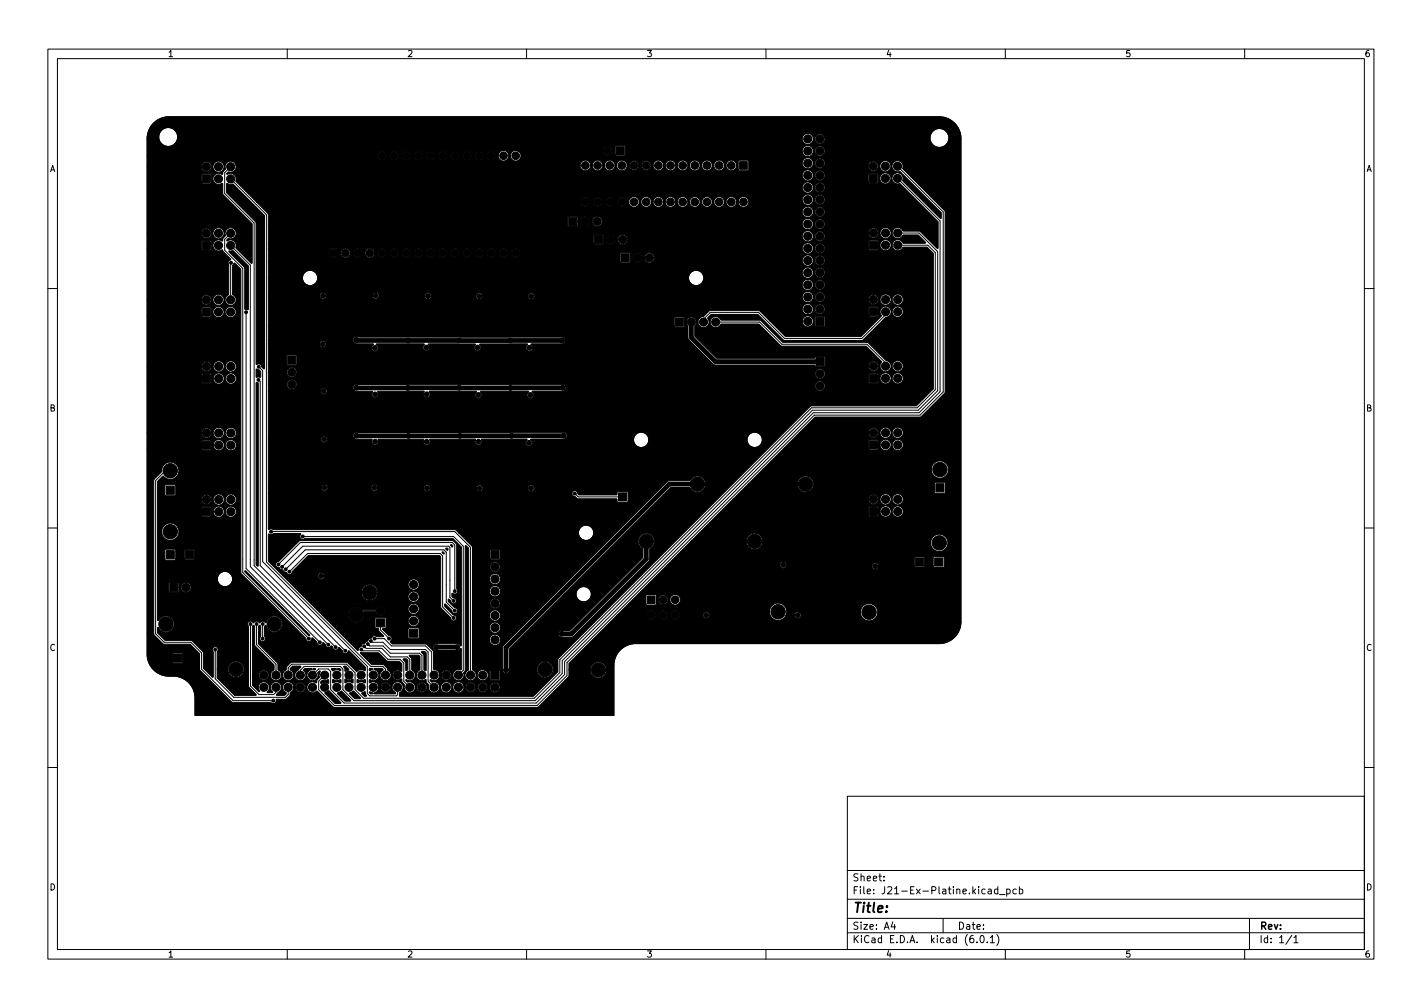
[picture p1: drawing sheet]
<svg xmlns="http://www.w3.org/2000/svg" width="297mm" height="210mm" viewBox="0 0 297 210" stroke-linecap="round" stroke-linejoin="round" font-family="sans-serif">
<defs><g id="words">
<text font-size="2.8" x="178" y="190.6">Title:</text>
<g font-size="2.1">
<text x="178" y="184">Sheet:</text>
<text x="178" y="186.7">File: J21-Ex-Platine.kicad_pcb</text>
<text x="178" y="196.9">KiCad E.D.A. kicad (6.0.1)</text>
<text x="178" y="194.1">Size: A4</text>
<text x="200" y="194.1">Date:</text>
<text x="263" y="194.1">Rev:</text>
<text x="263" y="196.9">Id: 1/1</text>
</g>
<g font-size="1.8">
<text x="35" y="11.9">1</text>
<text x="85" y="11.9">2</text>
<text x="135" y="11.9">3</text>
<text x="185" y="11.9">4</text>
<text x="235" y="11.9">5</text>
<text x="285" y="11.9">6</text>
<text x="10.3" y="35.9">A</text>
<text x="285.3" y="35.9">A</text>
<text x="10.3" y="85.9">B</text>
<text x="285.3" y="85.9">B</text>
<text x="10.3" y="135.9">C</text>
<text x="285.3" y="135.9">C</text>
<text x="10.3" y="185.9">D</text>
<text x="285.3" y="185.9">D</text>
<text x="35" y="199.9">1</text>
<text x="85" y="199.9">2</text>
<text x="135" y="199.9">3</text>
<text x="185" y="199.9">4</text>
<text x="235" y="199.9">5</text>
<text x="285" y="199.9">6</text>
</g>
</g></defs>
<g fill="none" stroke="#000" stroke-width=".21">
<path d="M10 10.2h277v190.1h-277zM12 12.2h273v186.1h-273zM60 10.2v2M110 10.2v2M160 10.2v2M210 10.2v2M260 10.2v2M32.2 25.6a4.6 4.6 0 0 1 3.2-1.2h160.8a4.6 4.6 0 0 1 4.5 4.7v100.8a4.6 4.6 0 0 1-4.7 4.5h-63.1a4.6 4.6 0 0 0-4.7 4.5v10.5h-87.5v-3.5a4.7 4.7 0 0 0-5.5-4.7 4.6 4.6 0 0 1-4.5-4.7v-107.6a4.6 4.6 0 0 1 1.5-3.3zM48.2 37.3l7.4 7.5v72.5l21.9 21.9h2.5l.5 .5v1.3M48.2 34.8l-1.3 1.3v4.3l6.2 6.2v71.5l17 17M187.5 37.2l8.9 8.9v35.7l-4.4 4.4h-22.1l-52 51.9v2.8l-5.9 5.9h-40.1l-2.8-2.8v-3.8l-.5-.5h-2l-1.3 1.3M187.5 34.7l9.5 9.6v37.5l-4.8 4.9h-22.1l-51.7 51.6v2.8l-6.2 6.2h-42.4l-3.2-3.3v-1.8l1.2-1.2"/>
<path d="M48.2 48.7l-1.3 1.3v2.3l3.8 3.7v63.5l13.8 13.8M48.2 51.2l4.1 4.2v62.9l16.3 16.3M48.3 54.9l-.1 7.7M187.5 48.7h4.5l3.9 3.8v29.1l-4.1 4.1h-22.1l-52.3 52.2v2.7l-5.6 5.7h-37.9l-2.3-2.3v-4.3l-.5-.5h-7.6l-.8 .7v1.1M187.5 51.2h6.3l1.6 1.5v28.7l-3.8 3.8h-22.1l-52.6 52.5v2.7l-5.3 5.4h-35.6l-1.8-1.8v-3.5l-1.8-1.8h-11.4l-.8 .7v1.6M10 60.2h2M51.4 65.2v53.5l15.4 15.4M54 79.3l.4 .4v38.4l17.7 17.8M54 76.6l.9 .8v39.9l21.8 21.8v5.7l.5 .5h5.6l.3-.3v-1.5M149.5 67.2h9.2l4.6 4.7h17.8l3.9 3.9v.7M185 65.1v.6l-5 5h-16.1l-5.4-5.4h-10.2l-1.3 1.3v.6M285 60.2h2"/>
<path d="M35.6 98.3h-1.1l-2 2v32l1.8 1.8h5.6l2.2 2.2v3.4l6.6 6.6h8.4M10 110.2h2M56.6 111h38.4l3.3 3.3v26.7M58.2 117.9l4.5-4.6h31.8l.5 .5v9.6M58.9 118.4l4.3-4.4h30.5l.3 .3v10.4l.7 .8M59.7 118.9l4.1-4.1h28.9l.5 .5v10.4l1.8 1.8M60.5 119.4l3.8-3.8h27.6l.6 .5v10.6l2.2 2.3M63.2 112h31.5l2.1 2v25.9l-1 1.1M120.1 103l.7 .7h9.2M285 110.2h2M45 135.6v6.1l3.8 3.9h10.8l.6-.6v-1.5M52.3 130.3v13l1.8 1.7h3l.6-.5v-1"/>
<path d="M53.6 130.3v4.3l4.1 4.1v2.3M54.9 130.3v3M75.5 135.6l.2 .3h3.5l1.8 1.8h2.6l.7 .7v3.9l1.3 1.2M76.1 135l.4 .4h3.3l1.7 1.8h3.6l.5 .5v3.3M76.8 134.5l.4 .4h2.8l1.5 1.5h6.1l.5 .5v4.1M77.5 133.9l.2 .2h2.3l1.5 1.5h7.4l.5 .6v6.1l1.3 1.2M78.2 133.3h2.1l1.5 1.6h7.1l1.3 1.2v4.4l.5 .5M79.5 130v1.6l1.8 1.7M79.5 127.5h-4.3l-.8 .8M10 160.2h2M177 166.3h108v32h-108zM285 160.2h2"/>
<path d="M60 198.3v2M110 198.3v2M160 198.3v2M177 194.8h108M177 191.8h108M177 187.8h108M177 181.8h108M184.6 183.8v.1M184.6 183v.1M186.5 192.5l-.4 1h1M186.9 193v1M197 191.8v3"/>
<path d="M204.1 196.7v.1M204.9 195.4l.2-.1a.8 .8 0 0 1 .5 .8 .8 .8 0 0 1-.5 .7 1 1 0 0 1-.2-1.4zM206.2 196.7v.1M206.4 185.7h.6l.1 .9M206.9 195.8l.4-.5v1.5M206.9 196.8h.8M207.1 186l-.5 .1-.2 .2 .2 .3h.5M208.2 195.1a1.72 1.72 0 0 1 0 2.3M208.4 185.7l-.4-.1-.3 .3 .2 .7h.5M208.4 185.1v1.5M208.8 186.8h1.1M210 198.3v2"/>
<path d="M210.3 185.7l.4-.1 .3 .3-.1 .7h-.6M210.3 185.6v1.5M212.3 185.7l-.4-.1-.3 .3 .1 .7h.6M212.9 185.7l.5-.1 .2 .3-.1 .7h-.6M212.9 185.1v1.5M260 198.3v2M261 191.8v6.5M269.9 195.3l-1.3 1.9M270.3 195.8l.4-.5v1.5M270.3 196.8h.8"/>
<circle cx="35.1" cy="28.6" r="1.97"/>
<circle cx="196.2" cy="28.8" r="1.97"/>
<circle cx="64.8" cy="58" r="1.6"/>
<circle cx="145.4" cy="58" r="1.6"/>
<circle cx="133.9" cy="91.8" r="1.6"/>
<circle cx="157.6" cy="91.8" r="1.6"/>
<circle cx="122.4" cy="111.2" r="1.6"/>
<circle cx="47" cy="120.9" r="1.6"/>
<circle cx="121.9" cy="124.1" r="1.6"/>
</g>
<g fill="#000" stroke="#000" stroke-width=".21">
<path d="M42.3 36.6h1.6v1.5h-1.6zM46.8 34.9h.2l.1 .4-.5 .4-.1 .7-.8-.2v-.2l.8-.4zM47.4 38.3l1.3 .2 6.5 6.5v32h-.2l-.3-.3a.7 .7 0 0 0-.4-.7 .7 .7 0 0 0-.7 .1l-.1-29.6-6.1-6.2zM47.6 35.9l.5 .2-.7 .3v-.2zM128.7 30.6h1.7v1.7h-1.7zM154.5 33.7h1.6v1.6h-1.6zM181.6 36.5h1.6v1.5h-1.6zM186.1 34.8h.2l.5 .8 .6 .4a1.56 1.56 0 0 0-1.2 1.2h-.1a1.42 1.42 0 0 0-1.1-1.2v-.1a1.21 1.21 0 0 0 1.1-.9zM187.6 35.9l.4-.1 .4 .5-.8-.2zM188.4 36.4h.2l8 8v1.2h-.2l-7.8-7.8v-.8zM32.1 25.7l1.5-1 1.8-.3h160.8l1.8 .4 1.5 1.1 1 1.6 .2 1.6v100.8l-.1 1.2-.6 1.1-.6 .8-1 .8-.9 .4-1.1 .2h-63.5a4.5 4.5 0 0 0-3.4 1.4l-.1 .1a4.6 4.6 0 0 0-1.2 3v10.4l-.1 .1h-87.2l-.2-.1v-3.4a4.6 4.6 0 0 0-4.4-4.7l-1.9-.1-1.3-.5-1.3-1.1-.7-1.2h4.9l.2 .2 1.8-.1 .1-.1v-1.8l-.1-.1h-1.9l-.1 1.9h-4.9l-.4-1.4v-4.5h1.4l2.1 2.1h5.5l2 2v3.4l6.8 6.8h8.2a.66 .66 0 0 0 .8 .1 .66 .66 0 0 0 .2-.8l2.2-.1 .7-.7v-.6l.6-.4 .2-.7h.3a1.04 1.04 0 0 0 1.5 1 1.04 1.04 0 0 0 .1-1.8 1.04 1.04 0 0 0-1.6 .7l-.3 .1a1.36 1.36 0 0 0-1.2-1.2l.1-.2a1.23 1.23 0 0 0 1.1-1.1h.2l.4 .9 .6 .2a1.27 1.27 0 0 0 1.4-1.1l.4 .7 .8 .6a1.19 1.19 0 0 0-1 1.6 1.19 1.19 0 0 0 1.9 .4h.2l3.5 3.4h42.5l6.5-6.4v-1.4h4.5a1.67 1.67 0 0 0 .7 1.4l.8 .3 1-.2a1.7 1.7 0 0 0 .1-2.9 1.7 1.7 0 0 0-2.6 1.4h-4.5l.1-1.4 10-10.1h6.2a.91 .91 0 0 0 .9 .9 .91 .91 0 0 0 .9-.9h.7a.91 .91 0 0 0 .9 .9 .91 .91 0 0 0 .9-.9h.7a.9 .9 0 0 0 .9 .9 .9 .9 0 0 0 .9-.9h4.9l.3 .6a.7 .7 0 0 0 1.1-.5 .7 .7 0 0 0-.9-.7l-.3 .2-.2 .4h-4.9l-.4-.7h19.2a1.8 1.8 0 0 0 2.6 1.7l.5-.4 .4-.6h1.7l.3 .6a.7 .7 0 0 0 1-.2 .7 .7 0 0 0-.2-.9l-.1-.1h12.8l.2 .8 .5 .6a1.8 1.8 0 0 0 1.5 .4l.5-.2 .6-.5 .3-1a1.81 1.81 0 0 0-1.3-1.8 1.81 1.81 0 0 0-2.1 .9l-.2 .8-13.1-.1-.5 .3-.2 .4h-1.7l.1-.7a1.81 1.81 0 0 0-1.7-1.8 1.81 1.81 0 0 0-1.9 1.8l-19.2-.1a.91 .91 0 0 0-1.4 .8h-.7a.9 .9 0 0 0-.9-.9 .9 .9 0 0 0-.9 .9h-.7a.9 .9 0 0 0-.9-.9 .9 .9 0 0 0-.9 .9h-6.2l2.4-2.3h3.6l.3 .2h1.7l.2-.2v-.9h.4a1 1 0 0 0 1 1 1 1 0 0 0 1-1h.4l.3 .8a1.1 1.1 0 0 0 1.1 .3 1.1 1.1 0 0 0 .8-1.2 1.1 1.1 0 0 0-1.1-1 1.1 1.1 0 0 0-1.1 1.1h-.4v-.2a1.01 1.01 0 0 0-1.1-.8 1.01 1.01 0 0 0-.9 1h-.4l-.1-1-1.8-.1-.3 .3v1.7h-3.6l8.1-8.2h23.5l.3 .6a.7 .7 0 0 0 1.1-.3h17.8l.3 .6a.71 .71 0 0 0 1.1-.6h7.5l.2 .2h1.7l.2-.2h1.8l.3 .3h1.8l.2-.3v-1.8l-.2-.2h-1.9l-.2 .2v1.8h-1.8v-1.7l-.2-.2h-1.9v1.9h-7.5a.7 .7 0 0 0-.7-.7 .7 .7 0 0 0-.7 .7h-17.8v-.3a.7 .7 0 0 0-.7-.7 .7 .7 0 0 0-.7 .7h-23.5l5-4.9h11.5l.1 .5a1.73 1.73 0 0 0 1.2 1.2h.7l.7-.3 .5-.6 .2-.5h35.1l.1 .6a1.8 1.8 0 0 0 1 1.1l1 .1 1-.5a1.81 1.81 0 0 0-.6-2.9 1.81 1.81 0 0 0-2.5 1.6l-35.1-.1a1.7 1.7 0 0 0-1.6-1.9 1.7 1.7 0 0 0-1.8 1.7h-11.5l5.5-5.6h31.5l.4 .4h1.3l.3-.2 .1-.8h.3a1.2 1.2 0 0 0 1.2 1.1 1.2 1.2 0 0 0 1.2-1.1l.2 .1a1.19 1.19 0 0 0 1.2 1 1.19 1.19 0 0 0 1.1-1.2 1.19 1.19 0 0 0-1.1-1.1v-.2a1.16 1.16 0 0 0 1.1-1.1 1.16 1.16 0 0 0-1-1.2h-.1a1.27 1.27 0 0 0-1.3 1.1l-.5-.7-.5-.4a1.19 1.19 0 0 0-1.5 1 1.19 1.19 0 0 0 1.1 1.4v.1a1.24 1.24 0 0 0-1.1 1.2h-.3v-.7l-.2-.3-1.5-.1-.4 .4v1.3h-31.5l3.2-3.2h28.3a1.04 1.04 0 0 0 1.5 1 1.04 1.04 0 0 0 .2-1.7 1.04 1.04 0 0 0-1.7 .6l-28.3 .1 3.2-3.2h10.3a1.71 1.71 0 0 0 .8 1.5l.9 .3 26.9-.1 .2 .3h1.8l.3-.2v-1.8l-.3-.3h-1.9l-.1 .3v1.7h-26.5l.4-.1a1.71 1.71 0 0 0 .1-3 1.71 1.71 0 0 0-2.6 1.4h-10.3l3.1-3h35.1l.3 1 .8 .7 1.1 .1 .9-.5a1.81 1.81 0 0 0-.5-2.9 1.81 1.81 0 0 0-2.6 1.6h-35.1l4.4-4.5h17.6l.4 .4h1.3l.3-.2 .1-.8h.3a1.2 1.2 0 0 0 1.2 1.1 1.2 1.2 0 0 0 1.2-1.1l.2 .1a1.19 1.19 0 0 0 1.2 1 1.19 1.19 0 0 0 1.1-1.2 1.19 1.19 0 0 0-1.1-1.1v-.2a1.16 1.16 0 0 0 1-1.4 1.16 1.16 0 0 0-1.6-.8l-.4 .4-.2 .6-.3-.1a1.16 1.16 0 0 0-1.2-1 1.16 1.16 0 0 0-1.1 1.2 1.16 1.16 0 0 0 1.1 1.1l.1 .2a1.5 1.5 0 0 0-1.2 1.2h-.3v-.7l-.2-.3-1.5-.1-.4 .4v1.3h-17.6l3.2-3.2h14.4l.1 .4a1.06 1.06 0 0 0 1.7 .4 1.06 1.06 0 0 0-.3-1.7 1.06 1.06 0 0 0-1.5 .9h-14.4l3.3-3.2h22l5.1-5.2v-37.7l-8.8-9.1a1.19 1.19 0 0 0-1-1.5 1.19 1.19 0 0 0-1.4 1.1l-.1-.1a1.15 1.15 0 0 0-1.2-1 1.15 1.15 0 0 0-1.1 1.1 1.15 1.15 0 0 0 1 1.2l.1 .1a1.21 1.21 0 0 0-1.1 1.2 1.21 1.21 0 0 0 1.2 1.2 1.21 1.21 0 0 0 1.2-1.1l.7 1 1.1 .1 7.9 7.9v5.5l-.1 .1-3.6-3.6-3.6-.1a1.21 1.21 0 0 0-1.3-.7 1.21 1.21 0 0 0-1 1.1l-.2-.1a1.16 1.16 0 0 0-1.2-1 1.16 1.16 0 0 0-1.1 1.2 1.16 1.16 0 0 0 1.1 1.1l.1 .2a1.19 1.19 0 0 0-1.2 1 1.19 1.19 0 0 0 1 1.3 1.19 1.19 0 0 0 1.3-.8l.1-.2h.2l.2 .6 .6 .4a1.17 1.17 0 0 0 1.4-.6l5-.1 1.4 1.4v28.2l-3.5 3.5-22.2 .1-52.7 52.7-.1 2.8-5 5.1h-28v-.8l.5-.4 .2-.6h.2a1.21 1.21 0 0 0 .8 1 1.16 1.16 0 0 0 1.6-1l.3-.1a1.04 1.04 0 0 0 1.5 1 1.04 1.04 0 0 0 .2-1.8 1.04 1.04 0 0 0-1.7 .7l-.3 .1a1.36 1.36 0 0 0-1.2-1.2l.1-.2a1.23 1.23 0 0 0 1.1-1.1h.2l.3 .7 .5 .4h.6l.6-.2 .1 .6a.84 .84 0 0 1 .4 1.2 1.17 1.17 0 0 0 1.3 1 1.17 1.17 0 0 0 1.1-1.1l.2 .1a1.16 1.16 0 0 0 1.1 1 1.16 1.16 0 0 0 1.1-.9l.1-.2h.2a1.21 1.21 0 0 0 .8 1 1.16 1.16 0 0 0 1.5-1l.3-.1a1.06 1.06 0 0 0 1.1 1.1 1.06 1.06 0 0 0 1.1-1.1h.4a1.06 1.06 0 0 0 1 1.1 1.06 1.06 0 0 0 1.1-1.1h.4a1.04 1.04 0 0 0 1.5 1 1.04 1.04 0 0 0 .2-1.8 1.04 1.04 0 0 0-1.7 .7l-.4 .1a1.05 1.05 0 0 0-1.1-1 1.05 1.05 0 0 0-1 1h-.4l-.1-.2a1.06 1.06 0 0 0-1.1-.8 1.06 1.06 0 0 0-1 1h-.3v-.2a1.4 1.4 0 0 0-1.1-1v-.2a1.23 1.23 0 0 0 1.1-1.1h.2l.5 .9 .6 .2a1.27 1.27 0 0 0 1.3-1.1l.5 .7 .7 .4 .9-.3h.7l.2 .2h1.7l.2-.2v-1.8h-2l-.1 1.8h-.7l.3-.4 .1-.6-.3-.6-.4-.3h3.7l.2 .5 .6 .2 .4-.2 .2-.6h5.8l.1 .7 .5 .6 .6 .3 .8 .1a1.7 1.7 0 0 0 1.4-1.9 1.7 1.7 0 0 0-1.8-1.5 1.7 1.7 0 0 0-1.6 1.7h-5.8v-4.3l3.2-3.2h7l.2 .4 .4 .3 2.5-.1 15.8-15.7 .2-.5 .1-2.2a1.73 1.73 0 0 0 .4-2.6 1.73 1.73 0 0 0-2.7 .2 1.73 1.73 0 0 0 .8 2.6v1.8l-15.2 15.1h-1.9l-.4 .3-.2 .4h-7l8.2-8.2h2.5v.2a1.61 1.61 0 0 0 2.6 1.1 1.61 1.61 0 0 0-.3-2.8 1.61 1.61 0 0 0-2.3 1.5h-2.5l22.3-22.3h3.9l.6 .6 .6 .3 .5 .1 .8-.2a1.7 1.7 0 0 0 .4-2.7 1.7 1.7 0 0 0-2.7 .4l-4.4 .1-.4 .2-34.2 34.1-.2 .5v4.7h-3.7a1.23 1.23 0 0 0-1.7 1.1l-.4-.8-.5-.4v-6.2h3.5l.3 .7 .8 .4a1.17 1.17 0 0 0 1.3-1 1.17 1.17 0 0 0-1.1-1.3v-.2a1.2 1.2 0 0 0 1.1-1.2 1.2 1.2 0 0 0-1.2-1.2l.1-.1a1.16 1.16 0 0 0 .9-1.8 1.16 1.16 0 0 0-2 0 1.16 1.16 0 0 0 .9 1.8l.1 .1a1.24 1.24 0 0 0-1.2 1.2 1.24 1.24 0 0 0 1.2 1.3l-.1 .1a1.23 1.23 0 0 0-1.1 1.2h-3.5v-7.6h3.6l.1 .4a1.06 1.06 0 0 0 1.7 .3 1.06 1.06 0 0 0-.3-1.7 1.06 1.06 0 0 0-1.5 1h-3.6v-2.6h3.5l.1 .2a1.17 1.17 0 0 0 1.2 1 1.17 1.17 0 0 0 1.1-1.2 1.17 1.17 0 0 0-1.1-1.1v-.3a1.16 1.16 0 0 0 .8-1.7 1.16 1.16 0 0 0-1.9 0 1.16 1.16 0 0 0 .9 1.7v.3l-.6 .2-.3 .3-.2 .6h-3.5v-5.1h3.6a1.05 1.05 0 0 0 1.5 1.1 1.05 1.05 0 0 0 .2-1.8 1.05 1.05 0 0 0-1.6 .7h-3.7v-1.6h3.6l.2 .2h1.8l.2-.2-.1-1.9h-2l-.1 1.9h-3.6v-2.6l-2.9-2.9h25v.3a1.61 1.61 0 0 0 2.6 1 1.61 1.61 0 0 0-.2-2.7 1.61 1.61 0 0 0-2.4 1.4h-25l-.7-.6h-38l-.3-.2-.6 .2-.1-.2v-7.4l63.4 .1a.6 .6 0 0 0 .6 .6l.6 .4h8.1l.1 .7 .2 .1h1.8l.3-.2v-1.8l-.2-.3h-1.9l-.2 .1-.1 .6h-7.8l-.3-.2a.62 .62 0 0 0-.6-.6 .62 .62 0 0 0-.6 .5h-63.4v-1.2h11l.3 .6a.7 .7 0 0 0 .7 .1 .7 .7 0 0 0 .4-.7h9l.3 .6a.7 .7 0 0 0 1.1-.5h9.6l.2 .5 .2 .2a.7 .7 0 0 0 1-.6l9.6-.1a.71 .71 0 0 0 .7 .7 .71 .71 0 0 0 .7-.6l9.3-.1a.71 .71 0 0 0 .7 .7 .71 .71 0 0 0 .7-.6v-.1a.71 .71 0 0 0-.8-.7l-.4 .3-.2 .4h-9.3a.7 .7 0 0 0-.9-.6l-.4 .3-.1 .3h-9.6a.71 .71 0 0 0-.8-.7l-.4 .3-.2 .4h-9.6v-.1a.7 .7 0 0 0-.7-.7 .7 .7 0 0 0-.7 .7h-9a.7 .7 0 0 0-.7-.7 .7 .7 0 0 0-.7 .7h-11v-10.1h10.9l.2 .5a.71 .71 0 0 0 1.2-.3 .71 .71 0 0 0-1-.8l-.3 .3-.1 .3h-10.9v-.8h17.6l.2 .5 .4 .3h3.4v.7l.4 .5a.7 .7 0 0 0 .8-.2 .7 .7 0 0 0 .1-.8l.1-.2h9.3l.1 .1v.6l.2 .4a.7 .7 0 0 0 1.1-.6l-.1-.4 .2-.1h9.3l.1 .2a.71 .71 0 0 0 .5 1 .71 .71 0 0 0 .9-.7l-.1-.4 .1-.1h9.3l.1 .1a.72 .72 0 0 0-.2 1.1 .72 .72 0 0 0 1.1 0 .72 .72 0 0 0-.1-1.1h21.4l.1 .3a1.61 1.61 0 0 0 1.7 1.3 1.61 1.61 0 0 0 1.4-1.6h20.5l.1 .3a1.61 1.61 0 0 0 2.5 1 1.61 1.61 0 0 0-.2-2.7 1.61 1.61 0 0 0-2.4 1.4h-20.5v-.2a1.61 1.61 0 0 0-1.7-1.4 1.61 1.61 0 0 0-1.5 1.6h-21.4l.1-.1h6.9l.4-.3 .2-.5-.3-.5-.4-.1-43.3-.1-.5 .2-.3 .5h-17.6v-9.3h10.8l.1 .4a.7 .7 0 0 0 1 .2 .7 .7 0 0 0 .1-1l-.2-.2a.7 .7 0 0 0-1 .6h-10.8v-1.4h3.8l.1 .5a1.05 1.05 0 0 0 1.7 .3l12-.1 .2 .5 .4 .3h3.4l.1 .1a.72 .72 0 0 0 .1 1.1 .72 .72 0 0 0 1-.1 .72 .72 0 0 0 0-1l.1-.1h9.6a.83 .83 0 0 0 .1 1.2 .7 .7 0 0 0 1.1-.6l-.1-.5 .1-.1h9.6l.1 .2a.7 .7 0 0 0 0 1.1 .7 .7 0 0 0 1.2-.5l-.3-.6 .1-.2h9.8l.1 .1-.1 .1a.7 .7 0 0 0 0 1.1 .7 .7 0 0 0 1-.1 .7 .7 0 0 0-.1-1l.1-.2 6.4-.1 .5-.4v-.6h52a1.05 1.05 0 0 0 1.5 1 1.05 1.05 0 0 0 .7-1 1.05 1.05 0 0 0-.6-1h9.6l.4 .4h1.3l.4-.3v-1.4l-.4-.4-1.5 .1-.2 .3v1.3h-9.6a1.05 1.05 0 0 0-1.6 1h-52l-.6-.3-43.1-.1-.5 .2-.3 .5h-11.9a1.05 1.05 0 0 0-.5-1.6 1.05 1.05 0 0 0-1.4 .9h-3.8v-2.5h3.8a1.05 1.05 0 0 0 .9 1.1 1.05 1.05 0 0 0 1.2-.8h108.2a1.04 1.04 0 0 0 1.5 1 1.04 1.04 0 0 0 .2-1.7 1.04 1.04 0 0 0-1.6 .7h-108.3a1.05 1.05 0 0 0-.9-1.3 1.05 1.05 0 0 0-1.2 1h-3.8v-1.7h3.8l.2 .2h1.8l.1-.2v-1.7l-.2-.2-1.8 .1-.1 1.8h-3.8v-4.2h10.6l.2 .5a.7 .7 0 0 0 1.1-.1 .7 .7 0 0 0-.4-1 .7 .7 0 0 0-.9 .6h-10.6v-.8h17.6l.2 .4 .5 .4 3.6 .1a.84 .84 0 0 0-.1 1.3 .7 .7 0 0 0 1-.1 .7 .7 0 0 0-.2-1l-.1-.2 .1-.1 9.9 .1a.77 .77 0 0 0-.3 .8 .77 .77 0 0 0 .8 .6 .78 .78 0 0 0 .6-.6 .78 .78 0 0 0-.3-.8h9.9a.81 .81 0 0 0 .2 1.3 .72 .72 0 0 0 .9-.3 .72 .72 0 0 0-.2-.9l.1-.2 9.9 .1a.85 .85 0 0 0-.1 1.3 .7 .7 0 0 0 1-.2 .7 .7 0 0 0-.1-1v-.2h6.5l.4-.2 .2-.6-.1-.4-.5-.2h-42.7l-.3-.1-.6 .2-.2 .5h-17.6v-2.9h84.7l.2 .2h1.7l.2-.2v-.9h.5l.3 .9 .1 2.8 5.5 5.3h20.8l.3 .4 11-.2v.3a1.05 1.05 0 0 0 1.6 .7 1.05 1.05 0 0 0 0-1.9 1.05 1.05 0 0 0-1.6 .9h-9.1l.1-1.8-.2-.1h-1.8l-.3 .3h-20.3l-4.7-4.6v-2.1l.4-.9h.3a1.16 1.16 0 0 0 .8 1.1l.2 .1a1.16 1.16 0 0 0 1.3-.9v-.2h.2l.3 .7 .5 .3a1.17 1.17 0 0 0 1.5-.6h7.9l4.8 4.6h17.6l3.3 3.2a1.21 1.21 0 0 0-.3 1.3 1.21 1.21 0 0 0 .9 .8l.1 .2a1.18 1.18 0 0 0-1 1.3 1.18 1.18 0 0 0 1.2 1.1 1.18 1.18 0 0 0 1.1-1.2l.2 .1a1.21 1.21 0 0 0 .8 1 1.17 1.17 0 0 0 1.5-.9 1.17 1.17 0 0 0-1.1-1.4l.1-.2a1.18 1.18 0 0 0 .9-1.3 1.18 1.18 0 0 0-1.2-1 1.18 1.18 0 0 0-1.1 1.1l-.2-.1a1.14 1.14 0 0 0-.8-1h-.2l-3.9-3.8h-17.7l-4.7-4.6-8.2-.1a1.2 1.2 0 0 0-1.4-.7 1.2 1.2 0 0 0-.9 1.1l-.5-.8 .7-.7h9.8l5.5 5.4h16.3l4.9-4.9a1.36 1.36 0 0 0 1.2-1.1l.4 .7 .6 .4a1.17 1.17 0 0 0 1.5-.9 1.17 1.17 0 0 0-1.1-1.4l.1-.2a1.18 1.18 0 0 0 .9-1.3 1.18 1.18 0 0 0-1.2-1 1.18 1.18 0 0 0-1.1 1.1l-.2-.1a1.16 1.16 0 0 0-1.2-1 1.16 1.16 0 0 0-1.1 1.2 1.16 1.16 0 0 0 1.1 1.1l.1 .2a1.31 1.31 0 0 0-.9 2.1l-4.3 4.3h-15.7l-3.2-3.2h6.7v.2a1.15 1.15 0 0 0 1.9 .7h.7l.2 .1h1.8l.1-.1v-1.8l-.2-.2-1.8 .1-.1 .1v1.8h-.7a1.18 1.18 0 0 0 .3-1.3 1.18 1.18 0 0 0-1-.8v-.2h12.6l.4 .4h1.3l.4-.3v-1.4l-.4-.4-1.5 .1-.2 .3v1.3h-12.6a1.2 1.2 0 0 0 1.1-1.1l.3-.1v.3a1.05 1.05 0 0 0 1.3 .8 1.05 1.05 0 0 0 .8-1.2 1.05 1.05 0 0 0-1.1-.9 1.05 1.05 0 0 0-1 1h-.3l-.1-.3a1.41 1.41 0 0 0-1-.9v-.1a1.2 1.2 0 0 0 1.1-1.1l.3-.1v.2a1.05 1.05 0 0 0 1.3 .9l.7-.6h9.2a1.05 1.05 0 0 0 1.4 1 1.05 1.05 0 0 0 .2-1.8 1.05 1.05 0 0 0-1.6 .8h-9.2v-.1a1.06 1.06 0 0 0-.7-1.4 1.06 1.06 0 0 0-1.3 1h-.3l-.2-.6-.4-.4-.5-.2 .1-.2a1.15 1.15 0 0 0 1-1.1h.3a1.05 1.05 0 0 0 1.5 1 1.05 1.05 0 0 0 .2-1.8 1.05 1.05 0 0 0-1.7 .6v.2h-.3a1.36 1.36 0 0 0-1.1-1.3v-.1a1.2 1.2 0 0 0 1.1-1.1l.3-.1v.2a1.05 1.05 0 0 0 1.3 .9 1.05 1.05 0 0 0 .8-1.2 1.05 1.05 0 0 0-1.1-.9 1.05 1.05 0 0 0-1 1h-.3l-.2-.6-.4-.4-.5-.1 .1-.3a1.15 1.15 0 0 0 1-1l.3-.1a1.05 1.05 0 0 0 1.5 1l.2-.1a1.05 1.05 0 0 0-.1-1.8 1.05 1.05 0 0 0-1.6 .9h-.3l-.2-.6-.4-.4-.5-.2 .1-.2a1.15 1.15 0 0 0 1-1.1l.3-.1 .1 .5a1.05 1.05 0 0 0 1.2 .6 1.05 1.05 0 0 0 .8-1.1h9.1l.4 .4h1.3l.4-.3v-1.4l-.4-.4-1.5 .1-.2 .3v1.3h-9.1a1.06 1.06 0 0 0-1-1 1.06 1.06 0 0 0-1.1 1h-.3l-.1-.3a1.41 1.41 0 0 0-1-.9v-.1a1.21 1.21 0 0 0 1.1-.9v-.3h.3v.2a1.05 1.05 0 0 0 1.3 .9l.2-.1a1.05 1.05 0 0 0 .4-1.7h9.3l.1 .4a1.06 1.06 0 0 0 1.7 .4 1.06 1.06 0 0 0-.3-1.7 1.06 1.06 0 0 0-1.5 .9h-9.4a1.06 1.06 0 0 0-1.1-.3 1.06 1.06 0 0 0-.7 1h-.3l-.1-.3a1.41 1.41 0 0 0-1-.9v-.2a1.21 1.21 0 0 0 1.1-.9v-.2h.3v.2a1.05 1.05 0 0 0 1.3 .8l.3-.1a1.06 1.06 0 0 0 0-1.8 1.06 1.06 0 0 0-1.6 .9h-.3l-.2-.6-.4-.5-.5-.1 .1-.2a1.15 1.15 0 0 0 1-1.1l.3-.1 .1 .4a1.06 1.06 0 0 0 1.7 .4 1.06 1.06 0 0 0-.3-1.7 1.06 1.06 0 0 0-1.5 .9h-.3l-.2-.6-.4-.4-.5-.1 .1-.3a1.15 1.15 0 0 0 1-1l.3-.1a1.04 1.04 0 0 0 1.5 1 1.04 1.04 0 0 0 .2-1.8 1.04 1.04 0 0 0-1.7 .7l-.3 .1a1.36 1.36 0 0 0-1.1-1.2v-.2a1.2 1.2 0 0 0 1.1-1.1l.3-.1a1.05 1.05 0 0 0 1.5 1 1.05 1.05 0 0 0 .2-1.8 1.05 1.05 0 0 0-1.7 .6v.2h-.3l-.3-.7-.8-.5h12.5l.4 .4h1.4l.3-.4v-1.3l-.3-.4h-1.5l-.2 .4-.1 1.3h-12.5v-.1a1.2 1.2 0 0 0 1.1-1.1l.3-.1v.2a1.05 1.05 0 0 0 1.3 .9 1.06 1.06 0 0 0 .8-1.2 1.06 1.06 0 0 0-1.1-.9 1.06 1.06 0 0 0-1 1h-.3l-.3-.8-.8-.4v-.2a1.2 1.2 0 0 0 1.1-1.1h.3v.2a1.05 1.05 0 0 0 1.3 .8l.6-.4h9.2l.1 .4a1.06 1.06 0 0 0 1.7 .4 1.06 1.06 0 0 0-.3-1.8 1.06 1.06 0 0 0-1.5 1h-9.2a1.06 1.06 0 0 0-.5-1.6 1.06 1.06 0 0 0-1.4 1h-.3l-.1-.3a1.4 1.4 0 0 0-1-1v-.1a1.21 1.21 0 0 0 1.1-.9v-.3h.3v.2a1.05 1.05 0 0 0 1.3 .9 1.06 1.06 0 0 0 .8-1.2 1.06 1.06 0 0 0-1.1-.9 1.06 1.06 0 0 0-1 1h-.3l-.2-.6-.4-.4-.5-.1 .1-.3a1.15 1.15 0 0 0 1-1l.3-.1 .1 .4a1.05 1.05 0 0 0 1.4 .6l.1-.1a1.07 1.07 0 0 0 .5-1.2h22v.6l.4 .7 .9 .7a1.98 1.98 0 0 0 2.6-1.4 1.98 1.98 0 0 0-1.7-2.5 1.98 1.98 0 0 0-2.2 1.9h-22v-.1a1.06 1.06 0 0 0-1.2-.6 1.06 1.06 0 0 0-.9 1h-.3l-.1-.4a1.16 1.16 0 0 0-2-.3 1.16 1.16 0 0 0 .8 1.8l.1 .2a1.2 1.2 0 0 0-1.1 1.1 1.2 1.2 0 0 0 1 1.3l.1 .1a1.2 1.2 0 0 0-1.1 1.2 1.2 1.2 0 0 0 1 1.2l.1 .2a1.2 1.2 0 0 0-1.1 1.1 1.2 1.2 0 0 0 1 1.3l.1 .1a1.2 1.2 0 0 0-1.1 1.2 1.2 1.2 0 0 0 1 1.2l.1 .2a1.2 1.2 0 0 0-1.1 1.1 1.2 1.2 0 0 0 1 1.2l.1 .2a1.2 1.2 0 0 0-1.1 1.1 1.2 1.2 0 0 0 1 1.3l.1 .1a1.2 1.2 0 0 0-1.1 1.2 1.2 1.2 0 0 0 1 1.2l.1 .2a1.2 1.2 0 0 0-1.1 1.1 1.2 1.2 0 0 0 1 1.3l.1 .2a1.21 1.21 0 0 0-1.1 1.2 1.21 1.21 0 0 0 1.1 1.2v.1a1.17 1.17 0 0 0-1.1 1.1 1.17 1.17 0 0 0 1 1.2l.1 .2a1.2 1.2 0 0 0-1.1 1.1 1.2 1.2 0 0 0 1 1.3l.1 .1a1.2 1.2 0 0 0-1.1 1.2 1.2 1.2 0 0 0 1 1.2l.1 .2a1.2 1.2 0 0 0-1.1 1.1 1.2 1.2 0 0 0 1 1.3l.1 .2a1.17 1.17 0 0 0-1.1 1.1 1.17 1.17 0 0 0 1 1.2l.1 .2a1.39 1.39 0 0 0-1.1 1.2h-6.7l-2.3-2.2h-10.3l-1.3 1.2a1.25 1.25 0 0 0-1.2 1.1h-.3v-.2a1.06 1.06 0 0 0-1.2-.8 1.06 1.06 0 0 0-.9 1h-.5l-.1-1h-1.8l-.2 .2v1.7h-84.7v-6.4h10.7l.3 .6a.7 .7 0 0 0 1.1-.5l9.6-.1 .3 .6a.7 .7 0 0 0 1.1-.5h9.5l.3 .6a.7 .7 0 0 0 1.1-.5l9.3-.1 .3 .6a.7 .7 0 0 0 1.1-.5l9.5-.1 .3 .6a.7 .7 0 0 0 1.1-.5 .7 .7 0 0 0-.9-.7l-.3 .2-.2 .4h-9.5a.7 .7 0 0 0-.7-.7 .7 .7 0 0 0-.7 .7h-9.3a.7 .7 0 0 0-.7-.7 .7 .7 0 0 0-.7 .7h-9.5a.7 .7 0 0 0-.9-.7l-.3 .2-.2 .4h-9.6a.7 .7 0 0 0-.7-.7 .7 .7 0 0 0-.7 .7h-10.7v-3.7h7.1v.3a1.61 1.61 0 0 0 1.7 1.3 1.61 1.61 0 0 0 1.5-1.6h77.4v.3a1.61 1.61 0 0 0 2.6 1 1.61 1.61 0 0 0-.3-2.7 1.61 1.61 0 0 0-2.3 1.4h-77.4v-.2a1.61 1.61 0 0 0-1.8-1.4 1.61 1.61 0 0 0-1.4 1.6h-7.1v-3.3h73.4l.2 .2h1.7l.2-.2v-.9h.6a.95 .95 0 0 0 .9 1 .95 .95 0 0 0 1-1h.5l.1 .4a1.06 1.06 0 0 0 1.7 .4 1.06 1.06 0 0 0-.3-1.7 1.06 1.06 0 0 0-1.5 .9h-.5l-.1-.1a.96 .96 0 0 0-1-.8 .96 .96 0 0 0-.8 .9h-.6l-.1-1h-1.8l-.2 .2v1.7h-73.4v-2.7h12.6l.1 1.7h1.7v-.9h.7a1.01 1.01 0 0 0 1 1 1.01 1.01 0 0 0 1-1h.6a.9 .9 0 0 0 .9 .9 .9 .9 0 0 0 .9-.9h.6l.1 .2a1.01 1.01 0 0 0 1 .8 1.01 1.01 0 0 0 .9-1h.7a.91 .91 0 0 0 .9 .9 .91 .91 0 0 0 .9-.9h.7a.91 .91 0 0 0 .9 .9 .91 .91 0 0 0 .9-.9h.8a.91 .91 0 0 0 .9 .9 .91 .91 0 0 0 .9-.9h.7a.91 .91 0 0 0 .9 .9 .91 .91 0 0 0 .9-.9h.7a.91 .91 0 0 0 .9 .9 .91 .91 0 0 0 .9-.9h.8a.91 .91 0 0 0 .9 .9 .91 .91 0 0 0 .9-.9h.7a.91 .91 0 0 0 .9 .9 .91 .91 0 0 0 .9-.9h.8a.91 .91 0 0 0 .9 .9 .91 .91 0 0 0 .9-.9h.7a.91 .91 0 0 0 .9 .9 .91 .91 0 0 0 .9-.9h.7a.91 .91 0 0 0 .9 .9 .91 .91 0 0 0 .9-.9h.8a.91 .91 0 0 0 .9 .9 .91 .91 0 0 0 .9-.9h.7a.9 .9 0 0 0 1.3 .8 .9 .9 0 0 0 .2-1.5 .9 .9 0 0 0-1.5 .6v.1h-.7a.91 .91 0 0 0-.9-.9 .91 .91 0 0 0-.9 .9h-.8v-.1a.91 .91 0 0 0-1-.8 .91 .91 0 0 0-.8 .9h-.7v-.1a.91 .91 0 0 0-1-.8 .91 .91 0 0 0-.8 .9h-.7l-.1-.1a.91 .91 0 0 0-.9-.8 .91 .91 0 0 0-.8 .9h-.8v-.1a.91 .91 0 0 0-1-.8 .91 .91 0 0 0-.8 .9h-.7v-.1a.91 .91 0 0 0-1-.8 .91 .91 0 0 0-.8 .9h-.8v-.1a.91 .91 0 0 0-1-.8 .91 .91 0 0 0-.8 .9h-.7v-.1a.91 .91 0 0 0-1-.8 .91 .91 0 0 0-.8 .9h-.7l-.1-.1a.91 .91 0 0 0-.9-.8 .91 .91 0 0 0-.8 .9h-.8v-.1a.91 .91 0 0 0-1-.8 .91 .91 0 0 0-.8 .9h-.7v-.1a.91 .91 0 0 0-1-.8 .91 .91 0 0 0-.8 .9h-.7v-.2a1.01 1.01 0 0 0-1.1-.8 1.01 1.01 0 0 0-.9 1h-.6v-.1a.91 .91 0 0 0-1-.8 .91 .91 0 0 0-.8 .9h-.6l-.1-.2a1.01 1.01 0 0 0-1-.8 1.01 1.01 0 0 0-.9 1h-.7l-.1-.9-14.3 .1v-1.1h67.8l.2 .2h1.8l.1-.2v-.9h.6a.95 .95 0 0 0 .9 1 .95 .95 0 0 0 1-1h.5l.1 .4a1.06 1.06 0 0 0 1.7 .4 1.06 1.06 0 0 0-.3-1.7 1.06 1.06 0 0 0-1.5 .9h-.5l-.3-.6a.95 .95 0 0 0-1-.3 .95 .95 0 0 0-.6 .9h-.6l-.1-1h-1.8l-.2 .2v1.7h-67.8v-3.8h62.5l.2 .2h1.7l.2-.2v-.9h.5a.95 .95 0 0 0 1 1 .95 .95 0 0 0 .9-1h.6l.1 .4a1.06 1.06 0 0 0 1.7 .4 1.06 1.06 0 0 0-.4-1.7 1.06 1.06 0 0 0-1.4 .9h-.6v-.2a.96 .96 0 0 0-1-.7 .96 .96 0 0 0-.9 .9h-.5l-.1-1h-1.8l-.2 .2v1.7h-62.5l-.1-2.5-2.4-2.4h67.8a.91 .91 0 0 0 .9 .9 .91 .91 0 0 0 .9-.9h.7a.91 .91 0 0 0 .9 .9 .91 .91 0 0 0 .9-.9h.8a.91 .91 0 0 0 .9 .9 .91 .91 0 0 0 .9-.9h.7a.9 .9 0 0 0 .9 .9 .9 .9 0 0 0 .9-1h.5v.2a1.1 1.1 0 0 0 1.2 1 1.1 1.1 0 0 0 1-1.2h.4v.2a1.1 1.1 0 0 0 1.2 1 1.1 1.1 0 0 0 1-1.2h.3v.2a1.1 1.1 0 0 0 1.2 1 1.1 1.1 0 0 0 1-1.2h.4v.2a1.1 1.1 0 0 0 1.2 1 1.1 1.1 0 0 0 1-1.2h.3v.2a1.1 1.1 0 0 0 1.2 1 1.1 1.1 0 0 0 1-1.2h.3v.2a1.1 1.1 0 0 0 1.2 1 1.1 1.1 0 0 0 1-1.2h.4v.2a1.1 1.1 0 0 0 1.2 1 1.1 1.1 0 0 0 1-1.2h.3v.2a1.1 1.1 0 0 0 1.2 1 1.1 1.1 0 0 0 1-1.2h.4v.2a1.1 1.1 0 0 0 1.2 1 1.1 1.1 0 0 0 1-1.2h.3v.2a1.1 1.1 0 0 0 1.7 .8 1.1 1.1 0 0 0-.1-1.9 1.1 1.1 0 0 0-1.6 .9h-.3l-.1-.1a1.11 1.11 0 0 0-1.1-.9 1.11 1.11 0 0 0-1 1h-.4v-.1a1.11 1.11 0 0 0-1.2-.9 1.11 1.11 0 0 0-1 1h-.3v-.1a1.11 1.11 0 0 0-1.2-.9 1.11 1.11 0 0 0-1 1h-.4v-.1a1.11 1.11 0 0 0-1.1-.9 1.11 1.11 0 0 0-1.1 1h-.3v-.1a1.11 1.11 0 0 0-1.2-.9 1.11 1.11 0 0 0-1 1h-.3l-.1-.1a1.11 1.11 0 0 0-1.1-.9 1.11 1.11 0 0 0-1 1h-.4v-.1a1.11 1.11 0 0 0-1.2-.9 1.11 1.11 0 0 0-1 1h-.3v-.1a1.11 1.11 0 0 0-1.2-.9 1.11 1.11 0 0 0-1 1h-.4v-.1a1.11 1.11 0 0 0-1.1-.9 1.11 1.11 0 0 0-1.1 1h-.5v-.1a.91 .91 0 0 0-1-.7 .91 .91 0 0 0-.8 .9h-.7l-.1-.2a.91 .91 0 0 0-.9-.7 .91 .91 0 0 0-.8 .9h-.8v-.2a.91 .91 0 0 0-1-.7 .91 .91 0 0 0-.8 .9h-.7v-.2a.91 .91 0 0 0-1-.7 .91 .91 0 0 0-.8 .9h-67.8l-4.3-4.4a1.3 1.3 0 0 0-1.1-1.7l.1-.1a1.17 1.17 0 0 0 1-1.5h71.9v.2a1.1 1.1 0 0 0 1.3 .9l.7-.4 .2-.7h.3v.2a1.1 1.1 0 0 0 1.4 .9l.6-.4 .2-.7h.4v.2a1.1 1.1 0 0 0 1.3 .9l.7-.4 .2-.7h.3v.2a1.1 1.1 0 0 0 1.4 .9l.6-.4 .2-.7h.4l.1 .2a1 1 0 0 0 1 .8 1 1 0 0 0 .9-1h.6v.2a1 1 0 0 0 1.1 .8 1 1 0 0 0 .9-1h.4v.2a1.1 1.1 0 0 0 1.4 .9l.6-.4 .2-.7h.4v.2a1.1 1.1 0 0 0 1.3 .9l.7-.4 .2-.7h.3v.2a1.1 1.1 0 0 0 1.4 .9l.6-.4 .2-.7h.3v.2a1.1 1.1 0 0 0 1.4 .9l.7-.4 .1-.7h.4v.2a1.1 1.1 0 0 0 1.3 .9l.7-.4 .2-.7h.3v.2a1.1 1.1 0 0 0 1.4 .9l.6-.4 .2-.7h.4v.2a1.1 1.1 0 0 0 1.3 .9l.5-.2h.7l.3 .2h1.8l.1-.2v-1.8l-.3-.2-1.8 .1-.1 .2v1.7h-.7a1.1 1.1 0 0 0-.3-1.8 1.1 1.1 0 0 0-1.5 .9h-.4v-.2a1.11 1.11 0 0 0-1.2-.9 1.11 1.11 0 0 0-1 1.1h-.3v-.2a1.11 1.11 0 0 0-1.2-.9 1.11 1.11 0 0 0-1 1.1h-.4v-.2a1.11 1.11 0 0 0-1.1-.9 1.11 1.11 0 0 0-1.1 1.1h-.3v-.2a1.11 1.11 0 0 0-1.2-.9 1.11 1.11 0 0 0-1 1.1h-.3l-.1-.2a1.11 1.11 0 0 0-1.1-.9 1.11 1.11 0 0 0-1 1.1h-.4v-.2a1.11 1.11 0 0 0-1.2-.9 1.11 1.11 0 0 0-1 1.1h-.4v-.1a1.01 1.01 0 0 0-1.1-.9 1.01 1.01 0 0 0-.9 1h-.6v-.1a1.01 1.01 0 0 0-1.1-.9 1.01 1.01 0 0 0-.9 1h-.4v-.2a1.11 1.11 0 0 0-1.2-.9 1.11 1.11 0 0 0-1 1.1h-.3l-.1-.2a1.11 1.11 0 0 0-1.1-.9 1.11 1.11 0 0 0-1 1.1h-.4v-.2a1.11 1.11 0 0 0-1.2-.9 1.11 1.11 0 0 0-1 1.1h-.3v-.2a1.11 1.11 0 0 0-1.2-.9 1.11 1.11 0 0 0-1 1.1h-71.9a1.16 1.16 0 0 0-1.3-.8 1.16 1.16 0 0 0-1 1.1h-.2l-.2-.6-.3-.3a1.15 1.15 0 0 0-1.7 .5 1.15 1.15 0 0 0 .9 1.6l.1 .1a1.22 1.22 0 0 0-1 1.7 1.22 1.22 0 0 0 1.9 .5l.1 2.3 6.1 6.2v8.2h-.2l-3.2-3.2a1.36 1.36 0 0 0-1.1-1.8l.1-.1a1.18 1.18 0 0 0 1-1.3 1.18 1.18 0 0 0-1.2-1.1 1.18 1.18 0 0 0-1.2 1.2l-.1-.1a1.15 1.15 0 0 0-1.2-1 1.15 1.15 0 0 0-1.1 1.1 1.15 1.15 0 0 0 1 1.2l.1 .1a1.19 1.19 0 0 0-1.1 1.6 1.19 1.19 0 0 0 1.8 .6h.2l.1 .3 1.6 1.7a.69 .69 0 0 0-.4 1.1v6.1l-.6 .6-.2 .6h-.2v-.2a1.15 1.15 0 0 0-2-.6 1.15 1.15 0 0 0 .7 2l.1 .1a1.21 1.21 0 0 0-1.1 1.2 1.21 1.21 0 0 0 1.2 1.2 1.21 1.21 0 0 0 1.2-1.1h.1a1.25 1.25 0 0 0 .8 1 1.17 1.17 0 0 0 1.4-.6 1.25 1.25 0 0 0-1-1.7l.3-.2a1.15 1.15 0 0 0 .8-1 1.15 1.15 0 0 0-.6-1.1l-.1-.2v-6l.3-.5 1.4 1.4v63.3l13.6 13.7a.66 .66 0 0 0 .7 .6 .66 .66 0 0 0 .6-.7l1 .9a.65 .65 0 0 0 .6 .6 .65 .65 0 0 0 .7-.5l.5 .4a.66 .66 0 0 0 .5 .6 .66 .66 0 0 0 .7-.3l.3 .2a.65 .65 0 0 0 .6 .6 .65 .65 0 0 0 .7-.5l.7 .7a.64 .64 0 0 0 .7 .6 .64 .64 0 0 0 .6-.6l3.5 3.4v.8a1.46 1.46 0 0 0-1.8 .1l-2.1-1.9h-11.5l-1 .9-.1 .7-.4 .3-.5 .8-.4-.8-.4-.3-.1-1.5-4-4v-3.6a.24 .24 0 0 1 .2-.3 .24 .24 0 0 1 .3 .3l-.1 2.1a.61 .61 0 0 0 .3 1 .61 .61 0 0 0 .7-.7l-.1-.4v-2l.1-.2h.2l.2 .6 .6 .5a1.7 1.7 0 0 0 2.5-.9 1.7 1.7 0 0 0-1.5-2.2h-.1a1.7 1.7 0 0 0-1.6 1.2l-.3 .2a.71 .71 0 0 0-1.2 .1 .73 .73 0 0 0-1.3 0 .63 .63 0 0 0-.9-.3 .63 .63 0 0 0-.1 .9v12.6l1.6 1.7v.2h-4.5l-3.6-3.7v-1.8h2.2v.1a1.68 1.68 0 0 0 .8 1.4l.5 .2a1.7 1.7 0 0 0 1.6-.4l.2-.2a1.7 1.7 0 0 0-.8-2.7 1.7 1.7 0 0 0-2.3 1.6h-2.2v-3.6a.62 .62 0 0 0-.2-1 .62 .62 0 0 0-.8 .5l.2 .5v5.2l-.2 .1-1.9-1.9-.1-3.4-2.3-2.3-5.7-.1-1.5-1.6v-1h.2a1.71 1.71 0 0 0 1.6 .9l.8-.2a1.71 1.71 0 0 0 .3-2.7 1.71 1.71 0 0 0-2.7 .5l-.2-.1v-6l4.3 .2 .2-.2v-.8h.4l.1 .4a1.06 1.06 0 0 0 1.7 .3 1.06 1.06 0 0 0-.3-1.7 1.06 1.06 0 0 0-1.5 1h-.4l-.2-1.1h-1.8l-.1 .2v1.7h-2.4v-2.6h12.5l.3 .9a1.61 1.61 0 0 0 2.6 0 1.61 1.61 0 0 0-.8-2.4 1.61 1.61 0 0 0-2.1 1.5h-12.5v-4.2h1.5l.3 .3h1.8l.2-.3h1.8l.2 .2h1.7l.2-.2v-1.8l-.1-.1h-1.9l-.1 .1v1.8h-1.8v-1.8l-.1-.2h-1.9l-.3 .2v1.8h-1.5v-5.7h.9v.2a1.81 1.81 0 0 0 2.6 1.4 1.81 1.81 0 0 0 .1-3.1 1.81 1.81 0 0 0-2.7 1.5h-.9v-3.5h9.2l.4 .4h1.3l.3-.2 .1-.9h.3a1.2 1.2 0 0 0 1.2 1.2 1.2 1.2 0 0 0 1.2-1.1h.2a1.19 1.19 0 0 0 1.2 1.1 1.19 1.19 0 0 0 1.1-1.2 1.19 1.19 0 0 0-1.1-1.2v-.1a1.18 1.18 0 0 0 1.1-1.3 1.18 1.18 0 0 0-1.3-1.1 1.18 1.18 0 0 0-1.1 1.2l-.2-.1a1.15 1.15 0 0 0-1.2-1 1.15 1.15 0 0 0-1.1 1.1 1.15 1.15 0 0 0 1 1.2l.2 .1a1.47 1.47 0 0 0-1.2 1.2h-.3v-.6l-.2-.4h-1.5l-.4 .4v1.3h-9.2v-3.2h9.2l.1 .4a1.06 1.06 0 0 0 1.7 .4 1.06 1.06 0 0 0-.3-1.8 1.06 1.06 0 0 0-1.5 1h-9.2v-1h1.5l.3 .2h1.8l.2-.2v-1.8l-.2-.3-2 .1-.1 .2v1.8h-1.5v-2.8l1.1-1.1 .5 .3a1.78 1.78 0 0 0 1.6 .3l.2-.1a1.81 1.81 0 0 0 .9-2.2 1.81 1.81 0 0 0-2.1-1.2 1.81 1.81 0 0 0-1.4 2l-1.6 1.8v32.1h-1.4v-38.8h11.4l.4 .4h1.3l.3-.2 .1-.9h.3a1.2 1.2 0 0 0 1.2 1.2 1.2 1.2 0 0 0 1.2-1.1h.2a1.16 1.16 0 0 0 1.5 1 1.16 1.16 0 0 0 .5-1.8l-.8-.4v-.2a1.18 1.18 0 0 0 1.1-1.3 1.18 1.18 0 0 0-1.3-1.1 1.18 1.18 0 0 0-1.1 1.2l-.2-.1a1.15 1.15 0 0 0-1.2-1 1.15 1.15 0 0 0-1.1 1.1 1.15 1.15 0 0 0 1 1.2l.2 .1a1.42 1.42 0 0 0-1.2 1.2h-.3v-.6l-.2-.4h-1.5l-.4 .4v1.3h-11.4v-3.2h11.4l.1 .4a1.06 1.06 0 0 0 1.7 .4 1.06 1.06 0 0 0-.3-1.8 1.06 1.06 0 0 0-1.5 1h-11.4v-10.7h11.4l.4 .4h1.3l.3-.2 .1-.9h.3a1.2 1.2 0 0 0 1.2 1.2 1.2 1.2 0 0 0 1.2-1.1h.2a1.27 1.27 0 0 0 .8 1 1.15 1.15 0 0 0 1.3-.4 1.15 1.15 0 0 0-.1-1.4l-.8-.4v-.2a1.18 1.18 0 0 0 1.1-1.3 1.18 1.18 0 0 0-1.3-1.1 1.18 1.18 0 0 0-1.1 1.2l-.2-.1a1.15 1.15 0 0 0-1.2-1 1.15 1.15 0 0 0-1.1 1.1 1.15 1.15 0 0 0 1 1.2l.2 .1a1.47 1.47 0 0 0-1.2 1.2h-.3v-.6l-.2-.4h-1.5l-.4 .4v1.3h-11.4v-3.2h11.4l.1 .4a1.06 1.06 0 0 0 1.7 .4 1.06 1.06 0 0 0-.3-1.8 1.06 1.06 0 0 0-1.5 1h-11.4v-10.7h11.3l.4 .4h1.4l.4-.4-.1-1.3-.3-.4h-1.4l-.2 .1-.2 .3v1.3h-11.3v-3.2h11.3l.1 .2a1.05 1.05 0 0 0 1.5 .7l.1-.1a1.05 1.05 0 0 0-.1-1.7 1.05 1.05 0 0 0-1.6 .9h-11.3v-10.7h11.3l.4 .4h1.4l.3-.4 .1-1.3-.2-.3-.2-.1h-1.4l-.2 .1-.2 .3v1.3h-11.3v-3.2h11.3l.1 .2a1.05 1.05 0 0 0 1.5 .7h.1a1.05 1.05 0 0 0-.1-1.8 1.05 1.05 0 0 0-1.6 .9h-11.3v-10.7h11.3l.4 .4h1.4l.3-.4 .1-1.3-.2-.3-.2-.1h-1.4l-.2 .1-.2 .3v1.3h-11.3v-3.2h11.3l.1 .2a1.05 1.05 0 0 0 1.5 .7h.1a1.05 1.05 0 0 0-.1-1.8 1.05 1.05 0 0 0-1.6 .9h-11.3v-2.3h48.2a.91 .91 0 0 0 .9 .9 .91 .91 0 0 0 .9-.9h.7a.91 .91 0 0 0 .9 .9 .91 .91 0 0 0 .9-.9h.8a.91 .91 0 0 0 .9 .9 .91 .91 0 0 0 .9-.9h.7a.91 .91 0 0 0 .9 .9 .91 .91 0 0 0 .9-.9h.7a.91 .91 0 0 0 .9 .9 .91 .91 0 0 0 .9-.9h.8a.91 .91 0 0 0 .9 .9 .91 .91 0 0 0 .9-.9h.7a.91 .91 0 0 0 .9 .9 .91 .91 0 0 0 .9-.9h.8a.91 .91 0 0 0 .9 .9 .91 .91 0 0 0 .9-.9h.7a.91 .91 0 0 0 .9 .9 .91 .91 0 0 0 .9-.9h.7a.9 .9 0 0 0 1 .9 .9 .9 0 0 0 .8-.9h.6v.2a1.1 1.1 0 0 0 1.2 .9 1.1 1.1 0 0 0 1-1.1h.3v.2a1.1 1.1 0 0 0 1.8 .7 1.1 1.1 0 0 0-.3-1.9h17.9a.95 .95 0 0 0 1.4 .9h1.1l.2 .1h1.8l.1-.1v-1.8l-.2-.2-1.8 .1-.1 .1v1.8h-1.1a.95 .95 0 0 0 .1-1.7 .95 .95 0 0 0-1.5 .8h-18a1.11 1.11 0 0 0-1.4 1h-.3v-.2a1.11 1.11 0 0 0-1.2-.9 1.11 1.11 0 0 0-1 1.1l-.6-.1a.9 .9 0 0 0-.9-.8 .9 .9 0 0 0-.9 .9h-.7v-.1a.9 .9 0 0 0-1-.8 .9 .9 0 0 0-.8 .9h-.7v-.1a.9 .9 0 0 0-1-.8 .9 .9 0 0 0-.8 .9h-.8v-.1a.9 .9 0 0 0-.9-.8 .9 .9 0 0 0-.9 .9h-.7v-.1a.9 .9 0 0 0-1-.8 .9 .9 0 0 0-.8 .9h-.8v-.1a.9 .9 0 0 0-.9-.8 .9 .9 0 0 0-.9 .9h-.7v-.1a.9 .9 0 0 0-1-.8 .9 .9 0 0 0-.8 .9h-.7v-.1a.9 .9 0 0 0-1-.8 .9 .9 0 0 0-.8 .9h-.8v-.1a.9 .9 0 0 0-.9-.8 .9 .9 0 0 0-.9 .9h-.7v-.1a.9 .9 0 0 0-1-.8 .9 .9 0 0 0-.8 .9h-48.2l.1-4h2.4a1.98 1.98 0 0 0 2.8 2 1.98 1.98 0 0 0 .3-3.4 1.98 1.98 0 0 0-3.1 1.3v.1h-2.4l.4-1.6zM42.3 50.5h1.6v1.5h-1.6z"/>
<path d="M46.8 48.8h.2l.1 .4-.5 .4-.1 .7-.8-.2v-.2l.8-.4zM47.6 49.8l.5 .2-.7 .3v-.2zM47.8 52.4h.9l3.2 3.1-.1 9.2-.7-.2v-8.6l-3.3-3.3zM68.8 52h1.6v1.6h-1.6zM118.8 45.4h1.7v1.7h-1.7zM124.1 49.2h1.7v1.7h-1.7zM129.7 53h1.7v1.7h-1.7zM181.7 50.4h1.5v1.6h-1.5zM186.2 48.7h.2l.4 .9 .7 .4a1.56 1.56 0 0 0-1.2 1.2l-.2-.3a1.23 1.23 0 0 0-1.1-.9l.1-.2a1.21 1.21 0 0 0 1-.9zM187.6 49.8a1.49 1.49 0 0 0 1.1-.7h3.1l1.6 1.6-4.7 .1-.5-.5-.6-.3zM42.3 64.4h1.6v1.5h-1.6zM42.4 78.3h1.5v1.5h-1.5z"/>
<path d="M46.8 62.7h.2l.5 .8 .6 .4a1.56 1.56 0 0 0-1.2 1.2 1.7 1.7 0 0 0-1.2-1.2l.1-.1a1.13 1.13 0 0 0 .9-.9zM46.9 76.6h.2l.4 .8 .7 .4a1.56 1.56 0 0 0-1.2 1.2l-.2-.2a1.23 1.23 0 0 0-1.1-.9l.1-.2a1.21 1.21 0 0 0 1-.9zM53.5 79.9l.5 .1v38.1l-.2 .1-.3-.3zM53.5 77.1l.6 .1 .4 .4-.1 1.2-.9-.1zM60.1 74.3h1.7v1.7h-1.7zM141 66.4h1.7v1.7h-1.7zM170.4 74.7h1.8v1.7h-1.8zM170.4 66.2h1.7v1.7h-1.7zM181.7 64.3h1.5v1.6h-1.5zM181.7 78.2h1.5v1.6h-1.5zM186.2 62.6h.2l.4 .9 .7 .4a1.56 1.56 0 0 0-1.2 1.2l-.2-.1a1.2 1.2 0 0 0-1.1-1.1l.1-.2a1.21 1.21 0 0 0 1-.9zM186.2 76.5h.2a1.21 1.21 0 0 0 .8 1.1l.3 .2a1.47 1.47 0 0 0-1.1 1l-.1 .2-.2-.1a1.2 1.2 0 0 0-1.1-1.1l.1-.2a1.21 1.21 0 0 0 1-.9z"/>
<path d="M42.4 92.2h1.5v1.5h-1.5zM46.9 90.5h.2a1.21 1.21 0 0 0 .8 1l.3 .2a1.56 1.56 0 0 0-1.2 1.2l-.5-.7-.8-.4 .1-.2a1.21 1.21 0 0 0 1-.9zM181.7 92.1h1.5v1.6h-1.5zM186.2 90.4h.2l.4 .9 .7 .4a1.56 1.56 0 0 0-1.2 1.2h-.1a1.42 1.42 0 0 0-1.2-1.2l.1-.2a1.21 1.21 0 0 0 1-.9zM34.7 115h1.7v1.7h-1.7zM34.7 101.5h1.7v1.7h-1.7zM38.7 115h1.7v1.7h-1.7zM42.4 106.1h1.5v1.5h-1.5zM46.9 104.4h.2a1.21 1.21 0 0 0 .8 1l.3 .2a1.56 1.56 0 0 0-1.2 1.2h-.1a1.58 1.58 0 0 0-1.2-1.2l.1-.1a1.21 1.21 0 0 0 1-.9zM51.1 119.2h.2l13.4 13.3-.1 .2h-.2l-13.3-13.3zM56.1 111.5h.1a.76 .76 0 0 0 .9-.1h5.6l.1 .1a.62 .62 0 0 0 0 .9 .62 .62 0 0 0 .9 0h30.9l1.8 1.9v20.5l-.2 .1-.6-.5h-4.5l-.4 .3-.2 .5 .2 .4 .4 .2h4.5l.7-.4 .1 4.3-.3 .2a1.16 1.16 0 0 0-1.5 .8 1.16 1.16 0 0 0 1 1.4l.1 .2a1.56 1.56 0 0 0-1.2 1.2l-.1-.1a1.19 1.19 0 0 0-1.3-1.1 1.19 1.19 0 0 0-1.1 1.2l-.2-.1a1.2 1.2 0 0 0-1.1-1.1l.1-.2a1.15 1.15 0 0 0 1-1.1l.4-.1v.5a1.06 1.06 0 0 0 1.8 .3 1.06 1.06 0 0 0-.4-1.7 1.06 1.06 0 0 0-1.4 .9h-.4l-.1-.5-.3-.4-.8-.3v-3.7l-1.5-1.5h-7.1l-.5-.6a.63 .63 0 0 0 .4-.7 .63 .63 0 0 0-.6-.5l-1.4-1.3 .1-.2h.4l.2-.2 .1-1.4h4.5a1.37 1.37 0 0 0 1.1 1.3l-.1 .2-.9 .1v1.9l.2 .3h1.8l.3-.3-.1-1.8-.2-.2-.8-.1v-.2h.2a1.15 1.15 0 0 0 .6-1.9l-.8-.4v-.2l.2-.1a1.15 1.15 0 0 0 .6-1.8l-.8-.5v-.1l.3-.1a1.15 1.15 0 0 0 .5-1.9l-.8-.4v-.2a1.15 1.15 0 0 0 .9-1.8 1.15 1.15 0 0 0-2 0 1.15 1.15 0 0 0 .9 1.8l.1 .1a1.21 1.21 0 0 0-1.2 1.2 1.21 1.21 0 0 0 1.1 1.2v.2a1.21 1.21 0 0 0-1 1.3 1.21 1.21 0 0 0 1.1 1.2l-.8 .5-.4 .7h-4.5l-.1-.5-.2-.2h-1.9l-.1 .3v1.8l.2 .2h.4l.2 .6 .9 1-.1 .1h-1.3a.68 .68 0 0 0-.9 0l-.3 .3a.66 .66 0 0 0-.7 .6l-.5 .5a1.07 1.07 0 0 0-1 .7l-.4 .3-.1 .5h-.1l-7.5-7.5h5.6a1.64 1.64 0 0 0 1.9 1.6 1.64 1.64 0 0 0 1.3-2.2h2.5a.97 .97 0 0 0 1.5 .6 .97 .97 0 0 0 .1-1.6 .97 .97 0 0 0-1.5 .6h-3a1.61 1.61 0 0 0-1.5-.5h-.1a1.59 1.59 0 0 0-1.2 1.5h-5.6l-4.7-4.7h13l.3 1 .5 .5a1.71 1.71 0 0 0 2.4-.5 1.71 1.71 0 0 0-.6-2.4l-.9-.2a1.7 1.7 0 0 0-1.7 1.6h-13l-3.4-3.4h7.3l.3 .6a.7 .7 0 0 0 1-.3 .7 .7 0 0 0-.5-.9 .7 .7 0 0 0-.8 .6h-7.3l-2.4-2.3h.9l.3 .5 .4 .1 .3 .4 .4 .1 .4 .4 .5 .1a.61 .61 0 0 0 .6 .5 .61 .61 0 0 0 .6-.6l3.4-3.4h27.2l.4 .3v10.5l2 2.2a.61 .61 0 0 0 .6 .6 .61 .61 0 0 0 .6-.5 .61 .61 0 0 0-.4-.7h-.2l-1.8-1.8v-.4l.2-.1 1.3 1.4a.6 .6 0 0 0 .6 .6 .6 .6 0 0 0 .6-.6 .6 .6 0 0 0-.6-.6l-1.3-1.3-.1-.5h.2l.3 .4a.6 .6 0 0 0 .6 .6 .6 .6 0 0 0 .6-.6 .6 .6 0 0 0-.6-.6l-.3-.4v-.5l.1-.1a.62 .62 0 0 0 .9 0 .62 .62 0 0 0 0-.9v-9.3l-.8-.8h-31.9l-4.5 4.3a.61 .61 0 0 0-.6 .7h-.9l-.6-.7zM92.4 115.2h.2l.2 .4-.2 .1z"/>
<path d="M93.1 114.5h.4l.1 .4h-.2zM94.2 113.7l.4 .2-.1 .3-.4-.3zM97.2 114l.2-.1 .5 .6v25.3l-.6 .5-.3 .7-.2-.5 .4-.5zM102.5 115h1.7v1.7h-1.7zM129.2 102.9h1.7v1.7h-1.7zM181.7 106h1.5v1.6h-1.5zM186.2 104.3h.2a1.21 1.21 0 0 0 .8 1.1l.3 .2a1.56 1.56 0 0 0-1.2 1.2h-.1a1.42 1.42 0 0 0-1.2-1.2l.1-.2a1.21 1.21 0 0 0 1-.9zM191.2 116.5h1.7v1.7h-1.7zM195.2 116.5h1.7v1.7h-1.7zM195.5 101h1.7v1.7h-1.7zM36.2 136.6h1.7v1.7h-1.7zM35.5 121.8h1.7v1.7h-1.7z"/>
<path d="M52.9 130.6h.1l.2 .2v4l4 4 .1 1a1.21 1.21 0 0 0-.8 1.2 1.21 1.21 0 0 0 1 1.1l.1 .2a1.56 1.56 0 0 0-1.2 1.2l-.1-.1a1.19 1.19 0 0 0-1.7-.9 1.19 1.19 0 0 0-.4 1.9h-.2l-1.3-1.4v-2.1h1.4v.3a1.06 1.06 0 0 0 1.7 .6 1.06 1.06 0 0 0-.2-1.8 1.06 1.06 0 0 0-1.5 .9h-1.4v-10.1zM61.1 139.1h1.7v.2l-.4 .5a1.61 1.61 0 0 0-.9 1.2l-.4-.8-.5-.4v-.2zM63.4 139.8l.3-.2h1.4l.1 .1a1.59 1.59 0 0 0-1.2 1.3zM65.4 139.6h.4a.17 .17 0 0 1 .1 .2 .17 .17 0 0 1-.3 .1l-.2-.1zM69.3 139.6h.9l.1 .1-.7 .4-.4-.3zM70.5 139.6h.5l.2 .4-.7-.2zM71.8 139.1h.4l.7 .7-.8 .4zM75.3 136.3h3.7l1.9 1.7 2.5 .1 .5 .6v1.4l-.4-.1a1.06 1.06 0 0 0-1.5 1.2 1.06 1.06 0 0 0 1.8 .5l.2 .9 .5 .4-.1 .5h-.2l-.4-.9a1.19 1.19 0 0 0-1.8 .4 1.19 1.19 0 0 0 .7 1.7l-.2 .2h-4.3l-.1-.3a1.14 1.14 0 0 0 1-.8v-.3h.4a1.04 1.04 0 0 0 1.5 1 1.04 1.04 0 0 0 .1-1.8 1.04 1.04 0 0 0-1.6 .7l-.4 .1a1.36 1.36 0 0 0-1.1-1.2l.1-.2a1.23 1.23 0 0 0 1.1-1.1h.1l.5 .9 .6 .2a1.15 1.15 0 0 0 1.2-.7 1.15 1.15 0 0 0-.4-1.3l-.3-.2-.1-.4-.7-.7h-2.5l-2.3-2.4zM77.1 139.6h.6l.1 .1-.5 .3zM78.2 139.6h1.6l.2 .3-.5 .4-.3 .7-.4-.8-.7-.4zM78.7 129.2h1.7v1.7h-1.7zM84.3 137.6h.6l.3 .3v1.9l-.3 .2-.2-.1v-1.6l-.5-.5z"/>
<path d="M85.5 131.4h1.8v1.7h-1.8zM85.5 136.8h1.9l.3 .3v2.7l-.5 .5-.3 .7-.4-.8-.5-.3v-2.3l-.5-.6zM88.1 136.1h.7l.2 .3v3.7l-.5-.3v-3l-.5-.6zM135.2 124.4h1.6v1.6h-1.6zM56.3 143.6h.2l.4 1h-1.1zM58.8 141h.2l.5 .9 .7 .4a1.56 1.56 0 0 0-1.2 1.2l-.2-.1a1.2 1.2 0 0 0-1.1-1.1v-.2a1.21 1.21 0 0 0 1.1-.9zM58.8 143.6h.2l.3 .7 .5 .3v.3l-.4 .3h-1.6v-.2l.3-.4 .5-.4zM66.5 141h.1l.1 .4-.5 .5-.1 .6-.8-.2 .1-.2 .8-.3zM66.4 140.4l.4-.3 .1 .1-.3 .8-.2-.1zM67.3 142.1h.6l.7-.2v.8a1.38 1.38 0 0 0-1.6 0v-.3zM67.9 144.6l.9-.4 2.4 2.6-1.2 .1-2.1-2.1zM69.5 141.9l.8 .4-.8 .3z"/>
<path d="M70.4 142.1l.8-.2v.6l-.7-.1zM70.5 144.7l.9-.4 1.9 2-1.3 .1-1.5-1.6zM72 141.8l.9 .2 .8-.2 .1 .7-.2 .1a1.43 1.43 0 0 0-1.5 0zM73.1 144.7l.8-.4 1.4 1.5-1.2 .1-1.1-1.1zM74.6 141.9l.8 .4-.8 .3zM75.5 142.1l.8-.2v.6l-.7-.1zM75.6 144.7l.7-.3 .3 .9-.5 .1-.5-.6zM77.1 141.9l.8 .4-.7 .3zM77.1 144.5l.7 .1 .1 .2-.5 .1zM84.8 141.9l.8 .4-.5 .1zM89.8 141.9l.8 .4-.4 .1zM102.5 140.1h1.7v1.7h-1.7z"/>
<circle cx="43.1" cy="34.8" r=".85"/>
<circle cx="45.6" cy="34.8" r=".85"/>
<circle cx="45.6" cy="37.3" r=".85"/>
<circle cx="48.2" cy="37.3" r=".85"/>
<circle cx="48.2" cy="34.8" r=".85"/>
<circle cx="79.8" cy="32.5" r=".8"/>
<circle cx="82.3" cy="32.5" r=".8"/>
<circle cx="84.9" cy="32.5" r=".8"/>
<circle cx="87.4" cy="32.5" r=".8"/>
<circle cx="89.9" cy="32.5" r=".8"/>
<circle cx="92.5" cy="32.5" r=".8"/>
<circle cx="95" cy="32.5" r=".8"/>
<circle cx="97.6" cy="32.5" r=".8"/>
<circle cx="100.1" cy="32.5" r=".8"/>
<circle cx="102.6" cy="32.5" r=".8"/>
<circle cx="105.2" cy="32.5" r=".8"/>
<circle cx="107.7" cy="32.5" r=".8"/>
<circle cx="122.3" cy="34.5" r=".8"/>
<circle cx="124.8" cy="34.5" r=".8"/>
<circle cx="127" cy="31.5" r=".85"/>
<circle cx="127.4" cy="34.5" r=".8"/>
<circle cx="129.9" cy="34.5" r=".8"/>
<circle cx="132.4" cy="34.5" r=".8"/>
<circle cx="135" cy="34.5" r=".8"/>
<circle cx="137.5" cy="34.5" r=".8"/>
<circle cx="140.1" cy="34.5" r=".8"/>
<circle cx="142.6" cy="34.5" r=".8"/>
<circle cx="145.1" cy="34.5" r=".8"/>
<circle cx="147.7" cy="34.5" r=".8"/>
<circle cx="150.2" cy="34.5" r=".8"/>
<circle cx="152.8" cy="34.5" r=".8"/>
<circle cx="168.7" cy="31.5" r=".85"/>
<circle cx="168.7" cy="36.6" r=".85"/>
<circle cx="168.7" cy="34.1" r=".85"/>
<circle cx="168.7" cy="29" r=".85"/>
<circle cx="168.7" cy="39.2" r=".85"/>
<circle cx="171.3" cy="36.6" r=".85"/>
<circle cx="171.3" cy="31.5" r=".85"/>
<circle cx="171.3" cy="34.1" r=".85"/>
<circle cx="171.3" cy="29" r=".85"/>
<circle cx="171.3" cy="39.2" r=".85"/>
<circle cx="182.4" cy="34.7" r=".85"/>
<circle cx="184.9" cy="37.2" r=".85"/>
<circle cx="184.9" cy="34.7" r=".85"/>
<circle cx="187.5" cy="34.7" r=".85"/>
<circle cx="187.5" cy="37.2" r=".85"/>
<circle cx="43.1" cy="48.7" r=".85"/>
<circle cx="45.6" cy="48.7" r=".85"/>
<circle cx="45.6" cy="51.2" r=".85"/>
<circle cx="48.2" cy="48.7" r=".85"/>
<circle cx="48.2" cy="51.2" r=".85"/>
<circle cx="48.3" cy="54.9" r=".3"/>
<circle cx="72.2" cy="52.8" r=".8"/>
<circle cx="74.7" cy="52.8" r=".8"/>
<circle cx="77.2" cy="52.8" r=".8"/>
<circle cx="79.8" cy="52.8" r=".8"/>
<circle cx="82.3" cy="52.8" r=".8"/>
<circle cx="84.9" cy="52.8" r=".8"/>
<circle cx="87.4" cy="52.8" r=".8"/>
<circle cx="89.9" cy="52.8" r=".8"/>
<circle cx="92.5" cy="52.8" r=".8"/>
<circle cx="95" cy="52.8" r=".8"/>
<circle cx="97.6" cy="52.8" r=".8"/>
<circle cx="100.1" cy="52.8" r=".8"/>
<circle cx="102.6" cy="52.8" r=".8"/>
<circle cx="105.2" cy="52.8" r=".8"/>
<circle cx="107.7" cy="52.8" r=".8"/>
<circle cx="122.2" cy="46.2" r=".85"/>
<circle cx="122.3" cy="42.2" r=".8"/>
<circle cx="124.7" cy="46.2" r=".85"/>
<circle cx="124.8" cy="42.2" r=".8"/>
<circle cx="127.4" cy="42.2" r=".8"/>
<circle cx="127.5" cy="50" r=".85"/>
<circle cx="129.9" cy="42.2" r=".8"/>
<circle cx="130.1" cy="50" r=".85"/>
<circle cx="132.4" cy="42.2" r=".8"/>
<circle cx="133.1" cy="53.8" r=".85"/>
<circle cx="135" cy="42.2" r=".8"/>
<circle cx="135.7" cy="53.8" r=".85"/>
<circle cx="137.5" cy="42.2" r=".8"/>
<circle cx="140.1" cy="42.2" r=".8"/>
<circle cx="142.6" cy="42.2" r=".8"/>
<circle cx="145.1" cy="42.2" r=".8"/>
<circle cx="147.7" cy="42.2" r=".8"/>
<circle cx="150.2" cy="42.2" r=".8"/>
<circle cx="152.8" cy="42.2" r=".8"/>
<circle cx="155.3" cy="42.2" r=".8"/>
<circle cx="168.7" cy="51.9" r=".85"/>
<circle cx="168.7" cy="46.8" r=".85"/>
<circle cx="168.7" cy="59.5" r=".85"/>
<circle cx="168.7" cy="49.3" r=".85"/>
<circle cx="168.7" cy="54.4" r=".85"/>
<circle cx="168.7" cy="56.9" r=".85"/>
<circle cx="168.7" cy="41.7" r=".85"/>
<circle cx="168.7" cy="44.2" r=".85"/>
<circle cx="171.3" cy="51.9" r=".85"/>
<circle cx="171.3" cy="46.8" r=".85"/>
<circle cx="171.3" cy="59.5" r=".85"/>
<circle cx="171.3" cy="56.9" r=".85"/>
<circle cx="171.3" cy="54.4" r=".85"/>
<circle cx="171.3" cy="49.3" r=".85"/>
<circle cx="171.3" cy="44.2" r=".85"/>
<circle cx="171.3" cy="41.7" r=".85"/>
<circle cx="182.4" cy="48.7" r=".85"/>
<circle cx="185" cy="48.7" r=".85"/>
<circle cx="185" cy="51.2" r=".85"/>
<circle cx="187.5" cy="48.7" r=".85"/>
<circle cx="187.5" cy="51.2" r=".85"/>
<circle cx="43.1" cy="62.6" r=".85"/>
<circle cx="43.1" cy="76.5" r=".85"/>
<circle cx="45.6" cy="65.1" r=".85"/>
<circle cx="45.6" cy="62.6" r=".85"/>
<circle cx="45.7" cy="79" r=".85"/>
<circle cx="45.7" cy="76.5" r=".85"/>
<circle cx="48.2" cy="65.1" r=".85"/>
<circle cx="48.2" cy="62.6" r=".85"/>
<circle cx="48.2" cy="79" r=".85"/>
<circle cx="48.2" cy="76.5" r=".85"/>
<circle cx="51.4" cy="65.2" r=".3"/>
<circle cx="54" cy="79.3" r=".3"/>
<circle cx="54" cy="76.6" r=".3"/>
<circle cx="61" cy="77.7" r=".85"/>
<circle cx="67.4" cy="71.8" r=".5"/>
<circle cx="67.5" cy="61.7" r=".5"/>
<circle cx="74.4" cy="71" r=".5"/>
<circle cx="78.3" cy="72.6" r=".5"/>
<circle cx="78.5" cy="61.7" r=".5"/>
<circle cx="85.2" cy="71.1" r=".5"/>
<circle cx="89" cy="72.6" r=".5"/>
<circle cx="89.4" cy="61.8" r=".5"/>
<circle cx="95.9" cy="71" r=".5"/>
<circle cx="99.7" cy="72.6" r=".5"/>
<circle cx="100.1" cy="61.8" r=".5"/>
<circle cx="106.6" cy="71.1" r=".5"/>
<circle cx="110.6" cy="72.6" r=".5"/>
<circle cx="111" cy="61.8" r=".5"/>
<circle cx="117.4" cy="71.1" r=".5"/>
<circle cx="144.4" cy="67.2" r=".85"/>
<circle cx="147" cy="67.2" r=".85"/>
<circle cx="149.5" cy="67.2" r=".85"/>
<circle cx="168.7" cy="67.1" r=".85"/>
<circle cx="168.7" cy="64.6" r=".85"/>
<circle cx="168.7" cy="62" r=".85"/>
<circle cx="171.3" cy="62" r=".85"/>
<circle cx="171.3" cy="64.6" r=".85"/>
<circle cx="171.3" cy="78" r=".85"/>
<circle cx="182.4" cy="62.6" r=".85"/>
<circle cx="182.4" cy="76.5" r=".85"/>
<circle cx="185" cy="65.1" r=".85"/>
<circle cx="185" cy="62.6" r=".85"/>
<circle cx="185" cy="79" r=".85"/>
<circle cx="185" cy="76.5" r=".85"/>
<circle cx="187.5" cy="62.6" r=".85"/>
<circle cx="187.5" cy="65.1" r=".85"/>
<circle cx="187.5" cy="79" r=".85"/>
<circle cx="187.5" cy="76.5" r=".85"/>
<circle cx="35.6" cy="98.3" r="1.5"/>
<circle cx="43.1" cy="90.4" r=".85"/>
<circle cx="45.7" cy="92.9" r=".85"/>
<circle cx="45.7" cy="90.4" r=".85"/>
<circle cx="48.2" cy="90.4" r=".85"/>
<circle cx="48.2" cy="92.9" r=".85"/>
<circle cx="61" cy="80.3" r=".85"/>
<circle cx="67.6" cy="81.6" r=".5"/>
<circle cx="67.7" cy="91.7" r=".5"/>
<circle cx="74.4" cy="80.9" r=".5"/>
<circle cx="74.4" cy="90.9" r=".5"/>
<circle cx="78.4" cy="92.2" r=".5"/>
<circle cx="78.4" cy="82.3" r=".5"/>
<circle cx="85.2" cy="81" r=".5"/>
<circle cx="85.4" cy="91" r=".5"/>
<circle cx="89.1" cy="92.2" r=".5"/>
<circle cx="89.1" cy="82.3" r=".5"/>
<circle cx="95.9" cy="81" r=".5"/>
<circle cx="96" cy="91" r=".5"/>
<circle cx="99.9" cy="82.5" r=".5"/>
<circle cx="100" cy="92.2" r=".5"/>
<circle cx="106.6" cy="81" r=".5"/>
<circle cx="106.8" cy="91" r=".5"/>
<circle cx="110.5" cy="92.5" r=".5"/>
<circle cx="110.8" cy="82.5" r=".5"/>
<circle cx="117.6" cy="81" r=".5"/>
<circle cx="117.7" cy="91" r=".5"/>
<circle cx="171.3" cy="80.6" r=".85"/>
<circle cx="182.4" cy="90.4" r=".85"/>
<circle cx="185" cy="92.9" r=".85"/>
<circle cx="185" cy="90.4" r=".85"/>
<circle cx="187.5" cy="92.9" r=".85"/>
<circle cx="187.5" cy="90.4" r=".85"/>
<circle cx="196.3" cy="98" r="1.5"/>
<circle cx="35.6" cy="111" r="1.5"/>
<circle cx="43.1" cy="104.3" r=".85"/>
<circle cx="45.7" cy="106.8" r=".85"/>
<circle cx="45.7" cy="104.3" r=".85"/>
<circle cx="48.2" cy="104.3" r=".85"/>
<circle cx="48.2" cy="106.8" r=".85"/>
<circle cx="56.6" cy="111" r=".3"/>
<circle cx="58.2" cy="117.9" r=".3"/>
<circle cx="58.9" cy="118.4" r=".3"/>
<circle cx="59.7" cy="118.9" r=".3"/>
<circle cx="60.5" cy="119.4" r=".3"/>
<circle cx="63.2" cy="112" r=".3"/>
<circle cx="67.8" cy="101.8" r=".5"/>
<circle cx="78.2" cy="101.8" r=".5"/>
<circle cx="89.2" cy="101.9" r=".5"/>
<circle cx="100.2" cy="101.9" r=".5"/>
<circle cx="103.4" cy="118.4" r=".85"/>
<circle cx="110.9" cy="101.9" r=".5"/>
<circle cx="120.1" cy="103" r=".3"/>
<circle cx="135" cy="113" r="1.5"/>
<circle cx="145.7" cy="101.1" r="1.5"/>
<circle cx="157.6" cy="113" r="1.5"/>
<circle cx="163.6" cy="117.9" r=".5"/>
<circle cx="168.3" cy="101.1" r="1.5"/>
<circle cx="182.4" cy="104.3" r=".85"/>
<circle cx="182.8" cy="118.2" r=".5"/>
<circle cx="185" cy="104.3" r=".85"/>
<circle cx="185" cy="106.8" r=".85"/>
<circle cx="187.5" cy="106.8" r=".85"/>
<circle cx="187.5" cy="104.3" r=".85"/>
<circle cx="196.2" cy="113.3" r="1.5"/>
<circle cx="34.7" cy="130.3" r="1.5"/>
<circle cx="38.9" cy="122.7" r=".85"/>
<circle cx="45" cy="135.6" r=".3"/>
<circle cx="49.3" cy="139.7" r="1.5"/>
<circle cx="52.3" cy="130.3" r=".3"/>
<circle cx="53.6" cy="130.3" r=".3"/>
<circle cx="54.9" cy="130.3" r=".3"/>
<circle cx="54.9" cy="133.3" r=".3"/>
<circle cx="57.3" cy="130.3" r="1.5"/>
<circle cx="64.5" cy="133.3" r=".3"/>
<circle cx="66.8" cy="134.1" r=".3"/>
<circle cx="67.1" cy="120.2" r=".5"/>
<circle cx="68.6" cy="134.6" r=".3"/>
<circle cx="70.1" cy="135.1" r=".3"/>
<circle cx="72.1" cy="135.9" r=".3"/>
<circle cx="74.4" cy="128.3" r="1.5"/>
<circle cx="75.5" cy="135.6" r=".3"/>
<circle cx="76.1" cy="135" r=".3"/>
<circle cx="76.8" cy="134.5" r=".3"/>
<circle cx="77.2" cy="123.7" r="1.5"/>
<circle cx="77.5" cy="133.9" r=".3"/>
<circle cx="78.2" cy="133.3" r=".3"/>
<circle cx="79.5" cy="127.5" r=".85"/>
<circle cx="81.3" cy="133.3" r=".3"/>
<circle cx="86.4" cy="124.6" r=".85"/>
<circle cx="86.4" cy="122" r=".85"/>
<circle cx="86.4" cy="127.1" r=".85"/>
<circle cx="86.4" cy="129.7" r=".85"/>
<circle cx="91.2" cy="135.1" r=".5"/>
<circle cx="94.7" cy="129" r=".3"/>
<circle cx="94.7" cy="125.5" r=".3"/>
<circle cx="95" cy="127.5" r=".3"/>
<circle cx="95" cy="123.4" r=".3"/>
<circle cx="95.5" cy="135.1" r=".5"/>
<circle cx="103.4" cy="128.5" r=".85"/>
<circle cx="103.4" cy="131.1" r=".85"/>
<circle cx="103.4" cy="133.6" r=".85"/>
<circle cx="103.4" cy="120.9" r=".85"/>
<circle cx="103.4" cy="126" r=".85"/>
<circle cx="103.4" cy="123.4" r=".85"/>
<circle cx="105.7" cy="139.9" r=".5"/>
<circle cx="113.9" cy="139.8" r="1.5"/>
<circle cx="117.3" cy="132.3" r=".5"/>
<circle cx="125" cy="139.9" r="1.5"/>
<circle cx="136" cy="128.4" r=".8"/>
<circle cx="138.5" cy="125.2" r=".8"/>
<circle cx="138.5" cy="128.4" r=".8"/>
<circle cx="141" cy="125.2" r=".8"/>
<circle cx="141" cy="128.4" r=".8"/>
<circle cx="147.5" cy="128.4" r=".5"/>
<circle cx="162.5" cy="127.7" r="1.5"/>
<circle cx="166.6" cy="128.4" r=".5"/>
<circle cx="181.5" cy="127.8" r="1.5"/>
<circle cx="55.1" cy="141" r=".85"/>
<circle cx="55.1" cy="143.5" r=".85"/>
<circle cx="57.1" cy="146.3" r=".3"/>
<circle cx="57.7" cy="141" r=".85"/>
<circle cx="57.7" cy="143.5" r=".85"/>
<circle cx="60.2" cy="141" r=".85"/>
<circle cx="60.2" cy="143.5" r=".85"/>
<circle cx="62.7" cy="143.5" r=".85"/>
<circle cx="62.7" cy="141" r=".85"/>
<circle cx="65.3" cy="141" r=".85"/>
<circle cx="65.3" cy="143.5" r=".85"/>
<circle cx="67.8" cy="143.5" r=".85"/>
<circle cx="67.8" cy="141" r=".85"/>
<circle cx="70.4" cy="141" r=".85"/>
<circle cx="70.4" cy="143.5" r=".85"/>
<circle cx="72.9" cy="141" r=".85"/>
<circle cx="72.9" cy="143.5" r=".85"/>
<circle cx="75.4" cy="141" r=".85"/>
<circle cx="75.4" cy="143.5" r=".85"/>
<circle cx="78" cy="143.5" r=".85"/>
<circle cx="78" cy="141" r=".85"/>
<circle cx="80.5" cy="141" r=".85"/>
<circle cx="80.5" cy="143.5" r=".85"/>
<circle cx="83.1" cy="143.5" r=".85"/>
<circle cx="83.1" cy="141" r=".85"/>
<circle cx="85.6" cy="141" r=".85"/>
<circle cx="85.6" cy="143.5" r=".85"/>
<circle cx="88.1" cy="141" r=".85"/>
<circle cx="88.1" cy="143.5" r=".85"/>
<circle cx="90.7" cy="143.5" r=".85"/>
<circle cx="90.7" cy="141" r=".85"/>
<circle cx="93.2" cy="141" r=".85"/>
<circle cx="93.2" cy="143.5" r=".85"/>
<circle cx="95.8" cy="141" r=".85"/>
<circle cx="95.8" cy="143.5" r=".85"/>
<circle cx="98.3" cy="141" r=".85"/>
<circle cx="98.3" cy="143.5" r=".85"/>
<circle cx="100.8" cy="141" r=".85"/>
<circle cx="100.8" cy="143.5" r=".85"/>
<circle cx="103.4" cy="143.5" r=".85"/>
</g>
<path d="M74.4 71l.1 .1h42.9M144.4 67.2v3.3l5 5h21.9M74.4 80.9l43.2 .1M74.4 90.9l43.4 .1M106.9 91h-.1M135 113v3.7l-15.6 15.6h-2.1M145.7 101.1h-5.9l-34.1 34.1v4.7M91.2 135.1h4.3" fill="none" stroke="#000" stroke-width="1"/>
<use href="#words"/>
</svg>
